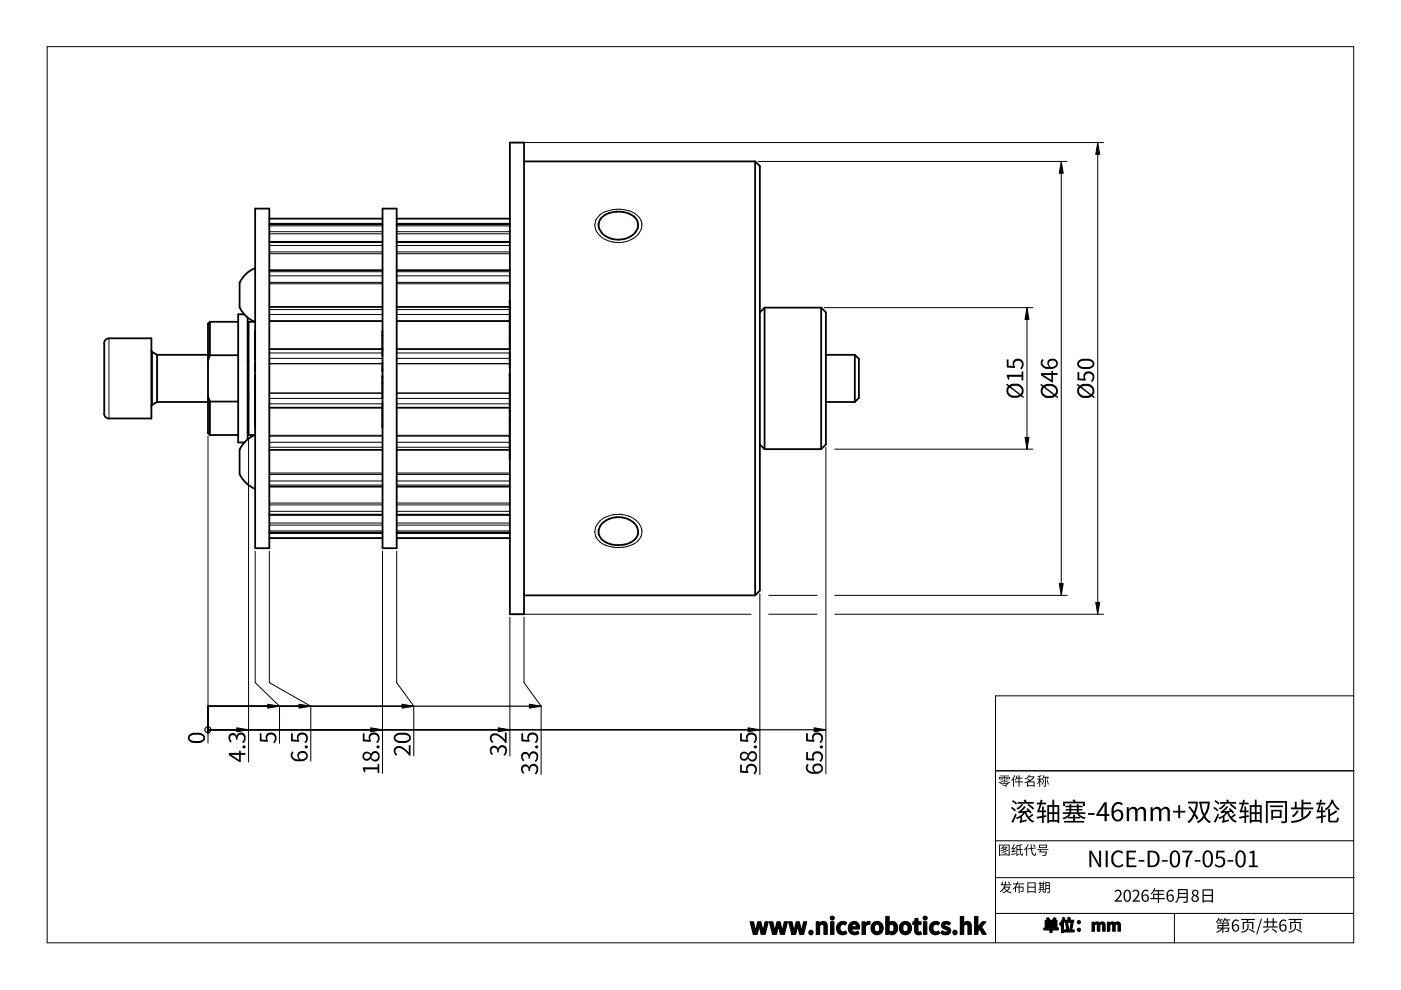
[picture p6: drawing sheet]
<svg xmlns="http://www.w3.org/2000/svg" width="297mm" height="210mm" viewBox="0 0 297 210" stroke-linecap="round" stroke-linejoin="round" font-family="sans-serif">
<g fill="none" stroke="#000" stroke-width=".38">
<path d="M108.1 30.2h3v100h-3zM160.1 34.2l1 1v90l-1 1M160.1 34.2h-49M160.1 34.2v92M54.1 56.9l-1.2 .6-1 .8-1.1 1.7v5.2l1.1 1.6 1 .8 1.2 .7M54.1 44.2h3v72h-3zM57.1 47.5h24M57.1 46.4h24M81.1 51.3h-24M81.1 57.3h-24M81.1 44.2h3v72h-3zM84.1 47.5h24"/>
<path d="M84.1 46.4h24M108.1 51.3h-24M108.1 57.3h-24M127 48.4h.1M127.7 46a5.5 5.5 0 0 1 7.2 .5 2.61 2.61 0 0 1-1.5 3.8 4.9 4.9 0 0 1-6-1.3 2.2 2.2 0 0 1 .3-3zM23.1 71.8a.94 .94 0 0 0-1 .9v15M23.1 71.7h9v17h-9M32.1 74.3l.2 .3 .9 .6M33.2 75.2h.2M44.1 75.2h-10.7M44.5 68.2l-.4 .4v23.2l.4 .4M44.5 75.3l-.4 1.1"/>
<path d="M44.5 68.2v7.1M50.5 75.3h-6M50.5 68.2h-6M51.8 66.6h-1.3v27.2h1.3M52.5 76.7h.2M52.5 67.3v25.8M52.7 68.7h-.2M54 68.2h-1.3v24h1.4l-1.2 .6-1 .9-1.1 1.6M54.1 75.4h.1M54.1 78.4h.1M54.1 79.9h.1M54.1 70.2v6"/>
<path d="M54.1 71.2h.1M54.1 74.2h.1M54.1 76.9v1.9M54.1 79.6v4.8M57.1 74h24M57.1 65.1h24M81.1 79.6v4.8M81.1 78.4h.1M81.1 79.9h.1M81.1 70.2v3.8M81.1 74.2v1.2M81.1 76.9v1.9"/>
<path d="M81.1 71.2h.1M84.1 74h24M84.1 65.1h24M108.1 70.1h.1M108.1 72.1h.1M108.1 73.9h.1M108.1 77.1h.1M108.1 77.9h.1M108.1 65.3h.1M108.1 63.7h.1M108.1 74.7h.1M108.1 79.1h.1"/>
<path d="M108.1 79.6h.1M162.1 65.2l-1 1M162.1 65.2v30M174.1 65.2l1 1v28l-1 1M174.1 65.2h-12M174.1 65.2v30M181.2 75.2h-6.1M181.2 75.2v10M181.2 75.2l.9 .9v8.3l-.9 .8M22.1 87.8a1.01 1.01 0 0 0 1 .9M33.2 85.3l-.9 .5-.2 .4M44.1 84.1l.4 1"/>
<path d="M44.1 85.2l-10.9 .1M44.5 85.1v7.1M44.5 85.1h6M50.5 92.2h-6M50.8 95.3v5.2l1.1 1.6 1 .9 1.2 .6M52.5 83.7h.2M52.7 91.7h-.2M54.1 81.2h.1M54.1 84.7v5.8M54.1 85.6h.1M57.1 95.4h24M81.1 86.4h-24"/>
<path d="M81.1 81.2h.1M81.1 85.6v4.9M84.1 95.4h24M108.1 87.1h.1M108.1 97.3h.1M108.1 87.3h.1M108.1 86.4h-24M108.1 81.8h.1M108.1 89.2h.1M161.1 94.2l1 1M174.1 95.2h-12M181.2 85.2h-6.1"/>
<path d="M57.1 112.9h24M81.1 114.1h-24M81.1 109.2h-24M81.1 103.2h-24M84.1 112.9h24M108.1 109.2h-24M108.1 103.2h-24M108.1 114.1h-24M127.7 111a4.9 4.9 0 0 1 7.4 .8 2.54 2.54 0 0 1-1.9 3.5 5.6 5.6 0 0 1-5.8-1.2 2.29 2.29 0 0 1 .3-3.1zM160.1 126.2h-49"/>
</g>
<g fill="none" stroke="#000" stroke-width=".21">
<path d="M57.1 47.6h24M57.1 51.4h24M57.1 57.6h24M57.1 53.8h24M57.1 52h24M57.1 47.9h24M57.1 59.9h24M81.1 47.4h-24M81.1 49.1h-24M81.1 58.5h-24M81.1 53.4h-24M81.1 49.6h-24"/>
<path d="M84.1 47.6h24M84.1 51.4h24M84.1 57.6h24M84.1 53.8h24M84.1 52h24M84.1 47.9h24M84.1 59.9h24M108.1 47.4h-24M108.1 49.1h-24M108.1 58.5h-24M108.1 53.4h-24M108.1 49.6h-24"/>
<path d="M23.1 71.7v17M32.3 74.6v11.2M33.2 75.2v10.1M33.4 75.2v10M57.1 66.7h24M57.1 68.2h24M57.1 76h24M57.1 74.8h24M57.1 77.1h24M57.1 68h24M81.1 77.1h-24M81.1 65.6h-24"/>
<path d="M81.1 60.2h-24M84.1 66.7h24M84.1 68.2h24M84.1 76h24M84.1 74.8h24M84.1 77.1h24M84.1 68h24M108.1 77.1h-24M108.1 65.6h-24M108.1 60.2h-24M57.1 83.3h24M57.1 94.8h24"/>
<path d="M81.1 83.4h-24M81.1 85.6h-24M81.1 93.8h-24M81.1 92.5h-24M81.1 84.5h-24M81.1 92.3h-24M84.1 83.3h24M84.1 94.8h24M108.1 93.8h-24M108.1 92.5h-24M108.1 83.4h-24M108.1 84.5h-24"/>
<path d="M108.1 92.3h-24M108.1 85.6h-24M57.1 111.3h24M57.1 110.9h24M57.1 107.1h24M57.1 113.1h24M57.1 102h24M57.1 100.3h24M81.1 114.1h-24M81.1 112.6h-24M81.1 109h-24M81.1 108.4h-24"/>
<path d="M81.1 102.8h-24M81.1 106.7h-24M81.1 112.9h-24M81.1 100.6h-24M84.1 111.3h24M84.1 110.9h24M84.1 107.1h24M84.1 113.1h24M84.1 102h24M84.1 100.3h24M108.1 114.1h-24M108.1 112.6h-24"/>
<path d="M108.1 109h-24M108.1 108.4h-24M108.1 102.8h-24M108.1 106.7h-24M108.1 112.9h-24M108.1 100.6h-24"/>
</g>
<path d="M126.1 47.7h.1M130 44.4a4.3 4.3 0 0 0-3.7 2.3l-.2 1M130 44.4h.1M130 44.4a5.5 5.5 0 0 1 5.9 2.3 3.3 3.3 0 0 1-2.4 4.2 5.7 5.7 0 0 1-7.1-2l-.3-1.2M126.1 112.8h.1M130 109.1a4.3 4.3 0 0 0-3.9 3.7M130 109.1h.1M130 109.1l1.4-.1a4.6 4.6 0 0 1 4.7 3.5 3.4 3.4 0 0 1-3 3.3l-2 .3a5.2 5.2 0 0 1-4.8-2.3l-.2-1" fill="none" stroke="#000" stroke-width=".21"/>
<path d="M10 9.9h277v190h-277z" fill="none" stroke="#000" stroke-width=".21"/>
<path d="M287 147.5h-75.9v52.4M211.1 163.4h75.9M211.1 178.3h75.9M249 193.7v6.2M286.9 193.7h-75.8M287.1 186.1h-76" fill="none" stroke="#000" stroke-width=".21"/>
<g fill="#000">
<path d="M213.5 76.2h.3v1.3l1 .1a1.15 1.15 0 0 1 1-1.6 1.15 1.15 0 0 1 1.2 1.5l-.4 .8-.3-.2a.84 .84 0 0 0 .4-1.1 .84 .84 0 0 0-1.1-.4 .84 .84 0 0 0-.4 1.1l-.1 .3-1.6-.1zM228.5 78.9h.3v1.3l1 .1a1.14 1.14 0 0 1 .9-1.6 1.14 1.14 0 0 1 1.3 1.2l-.3 1-.1 .1-.3-.2a.84 .84 0 0 0 .4-1.1 .84 .84 0 0 0-1.1-.4 .84 .84 0 0 0-.4 1.1l-.1 .3-1.6-.1zM213.5 79.5h3.1v-.7h.4v1.9h-.4v-.8h-2.6v.6h-.3zM48.8 155.6a.88 .88 0 0 1 1.4 .5 .96 .96 0 0 1 1.1-.8 .96 .96 0 0 1 .8 1.1l-.1 .5-.3 .5-.1 .2-.3-.3a.82 .82 0 0 0 .5-.9 .82 .82 0 0 0-.8-.6 .82 .82 0 0 0-.6 1h-.4a.72 .72 0 0 0-.6-.9 .7 .7 0 0 0-.6 .6 .7 .7 0 0 0 .3 .7l-.2 .2a1.27 1.27 0 0 1-.1-1.8zM55.1 155.5h.3v1.3l1.1 .1a1.15 1.15 0 0 1 .9-1.6 1.15 1.15 0 0 1 1.2 1.4l-.4 .9-.3-.2a.84 .84 0 0 0 .4-1.2 .84 .84 0 0 0-1.1-.4 .84 .84 0 0 0-.4 1.2l-.1 .3-1.6-.1zM61.7 155.5h.4v1.3l1 .1a1.16 1.16 0 0 1 1.1-1.6 1.16 1.16 0 0 1 1 1.6l-.4 .7-.3-.2a.84 .84 0 0 0 .4-1.2 .84 .84 0 0 0-1.1-.4 .84 .84 0 0 0-.4 1.2l-.1 .3-1.6-.1zM76.9 155.5h.4v1.3l1 .1a1.16 1.16 0 0 1 1.1-1.6 1.16 1.16 0 0 1 1 1.6l-.4 .7-.3-.2a.84 .84 0 0 0 .4-1.2 .84 .84 0 0 0-1.1-.4 .84 .84 0 0 0-.4 1.2v.3l-1.7-.1zM104.1 155.8a1.52 1.52 0 0 1 2.2 .3l.8 .7-.1-1.5h.4v2.2h-.2l-.9-.9a1.47 1.47 0 0 0-1.8-.6l-.2 .3a.79 .79 0 0 0 .3 1l-.2 .2a1.21 1.21 0 0 1-.3-1.7zM104.2 158.3a.88 .88 0 0 1 1.4 .4 .96 .96 0 0 1 1.1-.7 .96 .96 0 0 1 .8 1.1l-.1 .5-.3 .5-.1 .1-.3-.2a.82 .82 0 0 0 .5-1 .82 .82 0 0 0-.9-.6l-.5 .4v.7h-.4a.72 .72 0 0 0-.6-1 .7 .7 0 0 0-.6 .6 .7 .7 0 0 0 .3 .8l-.2 .2a1.27 1.27 0 0 1-.1-1.8zM110.5 155.5h.4v1.3l1 .1a1.15 1.15 0 0 1 1-1.6 1.15 1.15 0 0 1 1.2 1.4l-.5 .9-.2-.2a.84 .84 0 0 0 .4-1.2 .84 .84 0 0 0-1.1-.4 .84 .84 0 0 0-.4 1.2l-.1 .3-1.7-.1zM156.9 155.5h.4v1.3l1 .1a1.15 1.15 0 0 1 1-1.6 1.15 1.15 0 0 1 1.2 1.4l-.5 .9-.3-.2a.84 .84 0 0 0 .4-1.2 .84 .84 0 0 0-1.1-.4 .84 .84 0 0 0-.4 1.2v.3l-1.7-.1zM170.9 155.5h.4v1.3l1 .1a1.15 1.15 0 0 1 1-1.6 1.15 1.15 0 0 1 1.2 1.4l-.5 .9-.3-.2a.84 .84 0 0 0 .4-1.2 .84 .84 0 0 0-1.1-.4 .84 .84 0 0 0-.4 1.2v.3l-1.7-.1z"/>
<path d="M76.9 162.7h3.2v-.7h.3v1.9h-.3v-.8h-2.7v.6h-.2zM83.7 158.5a1.32 1.32 0 0 1 1.9 .1l1.1 1v-1.6h.3v2.2h-.2l-.9-.9a1.47 1.47 0 0 0-1.8-.6l-.2 .3a.79 .79 0 0 0 .3 1l-.2 .2a1.21 1.21 0 0 1-.3-1.7zM110.8 162.3a.88 .88 0 0 1 1.4 .4 1 1 0 0 1 1.3-.7 1 1 0 0 1 .6 1.3l-.5 .9-.3-.2a.82 .82 0 0 0 .5-1 .82 .82 0 0 0-.9-.6l-.4 .4-.1 .7h-.3a.72 .72 0 0 0-.7-1 .7 .7 0 0 0-.6 .6 .7 .7 0 0 0 .4 .7l-.3 .3a1.27 1.27 0 0 1-.1-1.8zM110.8 159.6a.88 .88 0 0 1 1.4 .4 1 1 0 0 1 1.3-.7 1 1 0 0 1 .6 1.4l-.5 .8-.3-.2a.82 .82 0 0 0 .5-1 .82 .82 0 0 0-.9-.5l-.4 .4-.1 .6h-.3a.72 .72 0 0 0-.7-.9 .7 .7 0 0 0-.6 .5 .7 .7 0 0 0 .4 .8l-.3 .2a1.27 1.27 0 0 1-.1-1.8zM156.9 162.1h.4v1.3l1 .1a1.15 1.15 0 0 1 1-1.6 1.15 1.15 0 0 1 1.2 1.5l-.5 .8-.3-.2a.84 .84 0 0 0 .4-1.1 .84 .84 0 0 0-1.1-.4 .84 .84 0 0 0-.4 1.1v.3l-1.7-.1zM170.9 159.5h.4v1.3l1 .1a1.15 1.15 0 0 1 1-1.6 1.15 1.15 0 0 1 1.2 1.4l-.5 .8-.3-.2a.84 .84 0 0 0 .4-1.1 .84 .84 0 0 0-1.1-.4 .84 .84 0 0 0-.4 1.1v.4l-1.7-.1zM212 164.4h1.9v.2h-.9v.1h1.1v.5h-.2v-.3h-.9v.4h-.2v-.4h-.8v.3h-.2v-.5h1v-.1h-.8zM212.1 165.3h.6v.1h-.6zM212.1 165h.6v.2h-.6zM211.7 165.9l1.3-.5 .4 .3 .8 .2-.1 .1-1.2-.4-1.1 .4zM213.2 165.3h.6v.1h-.6zM213.2 165h.6v.2h-.6z"/>
<path d="M212.1 166h.9l-.2-.2 .1-.1 .2 .2-.1 .1 .9 .1-.7 .5 .3 .1-.1 .1-1-.4 .1-.1 .5 .2 .5-.3h-1.4zM215 164.3l.2 .1-.2 .6v1.8h-.2v-1.5l-.3 .3-.1-.2zM215.2 172.5l.4 .2-.8 1.7-.4-.2zM214.3 171.3l.2-.2 .9 .7-.3 .2zM214.5 169.9l.3-.3 .9 .7-.3 .3zM215.5 171.3l1.1-.8 .4 .1-1.2 1.1zM215.5 164.5h.2l-.1 .4h.4v-.5h.2v.5h.6v.2h-.6v.6h.7v.2h-.7v.9h-.2v-.9h-.8v-.2h.8v-.6h-.5l-.2 .4-.1-.1zM218 170.4l1.2 1-.2 .3-1.2-1zM217.9 179l.2 .1-.3 .5v1.9h-.2v-1.6l-.4 .4-.1-.2zM215.9 172.1l1.2-1.2 .4 .2-.9 .9 1.3-.1-.3-.4 .3-.2 .9 1-.3 .2-.3-.3h-.6l.1 .4 .4 .5 .7-.5 .3 .2-.8 .6 1 .7-.2 .3-.8-.4-.6-.7-.4-.9-.6 .6v1l1-.2v.3l-1.4 .4-.2-.3 .2-.3v-.6l-.7 .4-.2-.3 1.2-.7 .3-.4-.9 .2zM215.8 170h1.4l-.2-.4 .4-.1 .3 .5h1.5v.4h-3.4zM219 179.1l.1-.1 .5 .5-.2 .1z"/>
<path d="M218.5 179h.2l.1 .8 .8-.1v.2l-.8 .1 .3 1.1 .3 .1 .1-.4 .2 .1-.1 .2a.4 .4 0 0 1-.4 .4 .4 .4 0 0 1-.4-.5l-.2-1-.7 .1v-.2l.7-.1zM221.2 165.4h.2l-.4 1-.2-.1zM219.8 170.2h.7l.1-.7 .4 .1-.1 .6h.9v.3h-1l-.4 1.3h.5v-.8h.4v.8h.5v.4h-.5v.7l.5-.1 .1 .4-.6 .1v1.2h-.4v-1.1l-1 .2-.1-.4 1.1-.2v-.8l-.9 .1-.1-.4 .5-1.4h-.6zM221.9 165.4h.2l.3 .9-.2 .1zM220 164.6l.8-.2 .1 .1-.4 .1v.5h.4v.2l.3-1 .2 .1-.1 .3h1.1l-.2 .5h-.2l.1-.3h-.3l-.1 1.9h-.4l-.1-.2h.4v-1.7h-.3l-.3 .5-.5-.1 .4 .5-.1 .2-.3-.4v1.2h-.2v-1.2l-.3 .7-.1-.1 .4-.9h-.4v-.2h.4v-.4h-.3zM225.4 170h2.2l-.2-.4 .4-.1 .3 .5h1.9v.9h-.4v-.6h-3.8v.6h-.4zM226.5 173.2h1v-.5h.4v.5h1.1v.3h-1.1v.6h2v.3h-4.3v-.3h1.9v-.6h-1zM230.7 172.4h1.4v.4h-1.4zM238.9 171.1h.4l.1 .5a.97 .97 0 0 1 .8-.5 .97 .97 0 0 1 .9 .5 .99 .99 0 0 1 1.2-.5 .99 .99 0 0 1 .7 1.1v1.9h-.5v-1.8a.67 .67 0 0 0-.5-.8 .67 .67 0 0 0-.8 .5v2.1h-.5v-1.8a.67 .67 0 0 0-.5-.8 .67 .67 0 0 0-.8 .5v2.1h-.5zM243.9 171.1h.5v.5a.97 .97 0 0 1 .9-.5 .97 .97 0 0 1 .9 .5 .99 .99 0 0 1 1.2-.5 .99 .99 0 0 1 .6 1.1v1.9h-.5v-1.8a.67 .67 0 0 0-.4-.8 .67 .67 0 0 0-.9 .5v2.1h-.5v-1.8a.67 .67 0 0 0-.4-.8 .67 .67 0 0 0-.9 .5v2.1h-.5zM249.8 170.7h.4v1.2h1.1v.4h-1.1v1.2h-.4v-1.2h-1.1v-.4h1.1zM251.9 170h2.1l-.1 1-.5 1.5 .7 1-.4 .3-.5-.9-.3 .7-.9 .9-.3-.3 1-.9 .3-.8-1.1-1.4 .3-.2 1 1.2 .4-1.7h-1.7z"/>
<path d="M258.2 172.5l.3 .2-.8 1.7-.4-.2zM257.2 171.3l.3-.2 .8 .7-.2 .2zM257.5 169.9l.2-.3 .9 .7-.3 .3zM258.4 171.3l1.2-.8 .3 .1-1.2 1.1zM261 170.4l1.2 1-.3 .3-1.2-1zM258.8 172.1l1.2-1.2 .4 .2-.9 .9 1.3-.1-.3-.4 .3-.2 .9 1-.3 .2-.3-.3h-.6l.1 .4 .4 .5 .7-.5 .4 .2-.9 .6 1 .7-.2 .3-.8-.4-.6-.7-.4-.9-.6 .6v1l1-.2v.3l-1.4 .4-.2-.3 .2-.3 .1-.6-.8 .4-.2-.3 1.2-.7 .4-.4-1 .2zM258.7 170h1.4l-.2-.4 .4-.1 .3 .5h1.5v.4h-3.4zM262.7 170.2h.7l.1-.7 .4 .1-.1 .6h.9v.3h-1l-.4 1.3h.5v-.8h.4v.8h.5v.4h-.5v.7l.6-.1v.4l-.6 .1v1.2h-.4v-1.1l-1 .2-.1-.4 1.1-.2v-.8l-.9 .1-.1-.4 .5-1.4h-.6zM268.4 169.8h4.5l-.1 4.6-1.1 .1-.1-.4 .9-.1v-3.8h-3.7v4.3h-.4zM275 171.8l.3 .2a2.03 2.03 0 0 1-1.2 1.2l-.2-.2 .8-.7zM274.5 170h.4v1.2h1v-1.7h.5v.6h1.5v.4h-1.5v.7h2v.4h-2.1v1.7l1-.8 .3-.6 .4 .2a3.6 3.6 0 0 1-2.2 2l-1.9 .4-.2-.4 1.9-.4 .7-.4h-.4v-1.7h-2.2v-.4h.8zM279.1 170.2h.7l.1-.7 .4 .1-.2 .6h.9v.4h-1l-.4 1.2h.5v-.8h.3v.8h.6v.4h-.6v.8l.7-.2v.4l-.7 .1v1.2h-.3v-1.1l-1 .2-.1-.4 1.1-.2v-.8l-.8 .1-.2-.3 .6-1.4h-.6z"/>
<path d="M281.6 171.5h.4v1.1l1.3-.8 .2 .3-1.5 .9v1h1.3l.2-.7 .2 .1a.65 .65 0 0 1-.3 1h-1.4l-.3-.2zM282.3 169.5l.4 .1v.1a2.74 2.74 0 0 0 1.3 1.8l-.3 .3-.9-1-.3-.6-.8 1.2-.6 .4-.2-.3 .7-.5zM159.1 195.4h.6l.5 2.1 .5-2.1h.6l.5 2.1 .4-2.1h.7l-.7 2.7h-.8l-.4-1.9-.5 1.9h-.8zM163.1 195.4h.7l.4 2.1 .6-2.1h.6l.5 2.1 .4-2.1h.7l-.7 2.7h-.8l-.5-1.9-.4 1.9h-.8zM167.2 195.4h.7l.4 2.1 .5-2.1h.7l.4 2.1 .5-2.1h.6l-.6 2.7h-.8l-.5-1.9-.4 1.9h-.8zM173.1 195.4h.5l.1 .4a.92 .92 0 0 1 1.1-.4 .92 .92 0 0 1 .6 1v1.7h-.7v-1.6a.48 .48 0 0 0-.3-.5 .48 .48 0 0 0-.6 .3v1.8h-.7zM176.1 195.4h.7v2.7h-.7zM177.7 195.9a1.29 1.29 0 0 1 1.8-.2l-.3 .4a.72 .72 0 0 0-.9 0 .72 .72 0 0 0-.2 .9 .68 .68 0 0 0 .5 .6 .68 .68 0 0 0 .7-.2l.2 .4-.1 .2a1.33 1.33 0 0 1-1.5-.1 1.33 1.33 0 0 1-.5-1.3zM182.8 195.4h.6v.5a.8 .8 0 0 1 1.1-.5l-.1 .6a.64 .64 0 0 0-.9 .5v1.6h-.7zM194 194.7h.6v.7h.7v.6h-.7v1.4l.3 .2h.3l.1 .5-.5 .1a.83 .83 0 0 1-.9-1v-1.2h-.4v-.5l.5-.1zM195.8 195.4h.7v2.7h-.7zM197.4 195.9a1.3 1.3 0 0 1 1.8-.2l-.3 .4a.72 .72 0 0 0-.9 0 .72 .72 0 0 0-.2 .9 .68 .68 0 0 0 .5 .6 .68 .68 0 0 0 .7-.2l.2 .4-.8 .4a1.38 1.38 0 0 1-1.3-.9 1.38 1.38 0 0 1 .3-1.4z"/>
<path d="M199.8 195.7a1.29 1.29 0 0 1 1.7 0l-.3 .4-.3-.1a.34 .34 0 0 0-.6 0 .34 .34 0 0 0 .4 .5 .86 .86 0 0 1 .8 .9 .86 .86 0 0 1-1 .8h-.4l-.6-.4 .3-.4 .8 .2a.26 .26 0 0 0 .3-.2 .26 .26 0 0 0-.2-.3h-.1a.88 .88 0 0 1-.8-.5 .88 .88 0 0 1 0-.9zM203.6 194.3h.7v1.5a.91 .91 0 0 1 1.1-.4 .91 .91 0 0 1 .5 1v1.7h-.7v-1.6a.48 .48 0 0 0-.3-.5 .48 .48 0 0 0-.6 .3v1.8h-.7zM206.6 194.3h.7v2.3l1-1.2h.7l-.9 1.1 1 1.6h-.8l-.6-1.1-.4 .4v.7h-.7zM212.4 180.7l1.1 .2-.1 .2-1.1-.3zM212.7 180.4l.6 .2-.1 .1-.6-.2zM213.7 187l.2-.1 .3 .4-.2 .1zM214.4 181.1l1-.2v.2l-.9 .2zM215 179l.1 .1-.4 .8 .4-.1 .1-.2 .2 .1-.6 .8 .6-.1v.1l-.9 .3-.1-.2 .5-.6-.4 .1-.1-.2zM214.8 187.3h.7l.2-.4h.2l-.1 .4h1.4v.2h-1.5l-.3 .5h.6v-.4h.2v.4h.8v1l-.6 .1v-.2h.4v-.7h-.6v1.2h-.2v-1.2h-.6v.9h-.2v-.9l-.4 .4-.1-.2 .3-.2 .5-.7h-.7zM220.5 188.8h.2l-.4 .6-.1-.1zM220.9 188.9l.2-.1 .3 .4-.2 .1zM219.9 180.1h2.4v.1h-1.6l-.1 .3 1.4 .1a.68 .68 0 0 1-.2 .7 .68 .68 0 0 1-.8 .1v-.1l.6-.1 .1-.5h-1.4l.2-.5h-.6z"/>
<path d="M225.4 194.6l.4 .1-.3 .7v2.3h-.4v-1.7l-.3 .3-.2-.5zM225.8 195.1h.7l-.1-.5 .4-.1 .1 .5-.3 .1h1v.4h-1.8zM225.9 195.7l.4-.1 .2 1.4-.4 .1zM227.1 195.6l.4 .1-.3 1.5h.5v.4h-2.1v-.4h1.2zM231 180.4h.4l1.7 2.9-.1-2.9h.5v3.5h-.5l-1.6-3v3h-.4zM231.5 195.5h.5v.3l.3-.2a.56 .56 0 0 1 .8 .2 .64 .64 0 0 1 .8-.3 .64 .64 0 0 1 .4 .7v1.2h-.5v-1.2l-.2-.3-.4 .2v1.3h-.5v-1.2l-.3-.3-.4 .2v1.3h-.5zM234.8 195.5h.4v.3l.3-.2a.56 .56 0 0 1 .9 .2 .64 .64 0 0 1 .7-.3 .64 .64 0 0 1 .4 .7v1.2h-.4v-1.2l-.3-.3-.4 .2v1.3h-.5v-1.2l-.2-.3-.4 .2v1.3h-.5zM236.4 188.9a.83 .83 0 0 1 1.2 0 .83 .83 0 0 1-.1 1.2l-.7 .8h1.1v.3h-1.6v-.2a1.78 1.78 0 0 0 1.1-1.8l-.3-.3-.6 .3-.2-.2zM236.2 180.6a1.42 1.42 0 0 1 1.9 .1l-.2 .3a1.09 1.09 0 0 0-1.4-.2 1.09 1.09 0 0 0-.4 1.3 1.11 1.11 0 0 0 .5 1.3 1.11 1.11 0 0 0 1.4-.3l.2 .3a1.5 1.5 0 0 1-1.8 .4 1.5 1.5 0 0 1-.8-1.7 1.5 1.5 0 0 1 .6-1.5zM238.9 180.4h2v.3h-1.6v1.1h1.3v.4h-1.3v1.3h1.6v.4h-2zM240.2 188.9a.83 .83 0 0 1 1.2 0 .83 .83 0 0 1-.1 1.2l-.7 .8h1.1v.3h-1.6v-.2a1.78 1.78 0 0 0 1.1-1.8l-.3-.3-.6 .3-.2-.2zM241.4 182.4h1.2v.3h-1.2z"/>
<path d="M246.3 182.4h1.3v.3h-1.3zM250.7 180.4h2.2v.2a4.8 4.8 0 0 0-1.1 3.3h-.4v-1.4l.3-.8 .7-1h-1.7zM253.3 182.4h1.2v.3h-1.2zM258.3 194.6l.2 .1-.1 .2h.9v.2h-.5l.1 .4h-.2l-.2-.4h-.2l-.3 .5-.2-.1zM257.9 180.4h1.7v.3h-1.3l-.1 1a1.16 1.16 0 0 1 1.6 1.2 1.16 1.16 0 0 1-1.7 1l-.6-.4 .2-.3a.84 .84 0 0 0 1.2 .4 .84 .84 0 0 0 .4-1.1 .84 .84 0 0 0-1.2-.4l-.3-.1zM259.6 194.6l.3 .1-.1 .2h1v.2h-.6l.2 .4h-.2l-.3-.4h-.2l-.3 .5-.2-.2zM260.3 182.4h1.2v.3h-1.2zM263.1 194.8h3v.3h-1.4l-.2 .4h1.2v1.6h-.2v-1.4h-1.8v1.4h-.2v-1.6h.8l.1-.4h-1.3zM264.5 195.9h.2v.6a1.07 1.07 0 0 1-.8 1.1l-.7 .2-.1-.2a1.39 1.39 0 0 0 1.3-.8zM264.9 196.9l1.1 .7-.1 .2-1.2-.7zM264.9 180.6l1.1-.2v3.1h.7v.4h-1.9v-.4h.7v-2.6h-.6zM267.4 194.8h.2l-1 3.3h-.3z"/>
<path d="M267.9 197.6l.9-.7 .2 .1-.9 .8zM269.6 197l.3-.1 .9 .7-.2 .2zM273.2 194.8h2.9v.3h-1.3l-.2 .4h1.2v1.6h-.3v-1.4h-1.7v1.4h-.3v-1.6h.8l.2-.4h-1.3zM274.5 195.9h.3v.6a1.07 1.07 0 0 1-.9 1.1l-.6 .2-.2-.2a1.39 1.39 0 0 0 1.4-.8zM274.9 196.9l1.2 .7-.2 .2-1.1-.7z"/>
<path d="M220.9 76.2l.1-.1 .3 .2-.3 .5a.92 .92 0 0 0 .9 1h.6a1.02 1.02 0 0 1-.3-1.3 1.02 1.02 0 0 1 1.3-.5 1.11 1.11 0 0 1 .8 1.3 1.11 1.11 0 0 1-1.2 .9 2.32 2.32 0 0 1-2.2-.5 1.17 1.17 0 0 1 0-1.5zM222.5 76.7a.78 .78 0 0 0 .4 1.1 .78 .78 0 0 0 1-.6 .81 .81 0 0 0-.5-.8 .81 .81 0 0 0-.9 .3z"/>
<path d="M220.7 79.1h2.2v-.5h.4v.5h.9v.4h-.9v1.5h-.3l-2.3-1.4zM221.2 79.5l1.7 1.1v-1.1z"/>
<path d="M228.7 76.5a2.4 2.4 0 0 1 3.3 .3v.3a1.13 1.13 0 0 1-1.2 1.1 2.72 2.72 0 0 1-2.1-.3 .97 .97 0 0 1 0-1.4zM228.9 76.8l-.1 .2a.6 .6 0 0 0 .5 .7l.9 .1a1.13 1.13 0 0 0 1.5-.6v-.1a.79 .79 0 0 0-1-.6h-1z"/>
<path d="M213.5 81.3l.5 .4a1.97 1.97 0 0 1 2.9 .5l.1 .4a1.16 1.16 0 0 1-.3 1.2l.4 .3-.2 .3-.5-.4a1.96 1.96 0 0 1-2.9-.5l-.1-.4a1.19 1.19 0 0 1 .3-1.2l-.4-.3zM214.3 82l2 1.5 .3-.3a1.1 1.1 0 0 0-.3-1.1 1.1 1.1 0 0 0-1.1-.3zM214 82.3l-.1 .2a1.09 1.09 0 0 0 .2 1.1 1.09 1.09 0 0 0 1.1 .3l.9-.2-2-1.5z"/>
<path d="M220.8 81.4l.4 .3a1.97 1.97 0 0 1 3 .6l.1 .4a1.16 1.16 0 0 1-.4 1.1l.5 .4-.2 .2-.5-.4a1.96 1.96 0 0 1-2.9-.5l-.1-.4a1.19 1.19 0 0 1 .3-1.1l-.4-.4zM221.6 82l2 1.6 .2-.3a1.1 1.1 0 0 0-.2-1.2 1.1 1.1 0 0 0-1.1-.2zM221.2 82.3l-.1 .2a1.09 1.09 0 0 0 .3 1.1 1.09 1.09 0 0 0 1.1 .3l.8-.1-2-1.6z"/>
<path d="M228.5 81.4l.5 .3a1.97 1.97 0 0 1 2.9 .6l.1 .4a1.17 1.17 0 0 1-.3 1.1l.4 .4-.2 .2-.5-.4a1.96 1.96 0 0 1-2.9-.5l-.1-.4a1.19 1.19 0 0 1 .3-1.2l-.4-.3zM229.3 82l2 1.6 .3-.3a1.1 1.1 0 0 0-.3-1.2 1.1 1.1 0 0 0-1.1-.3zM229 82.3l-.1 .2a1.09 1.09 0 0 0 .2 1.1 1.09 1.09 0 0 0 1.1 .3l.9-.2-2-1.5z"/>
<path d="M40.1 155.7a2.4 2.4 0 0 1 3.3 .4l.1 .3a1.13 1.13 0 0 1-1.2 1.1 2.72 2.72 0 0 1-2.2-.3 .97 .97 0 0 1 0-1.5zM40.3 156.1l-.1 .2a.6 .6 0 0 0 .6 .7l.9 .1a1.13 1.13 0 0 0 1.4-.6v-.1a.79 .79 0 0 0-.9-.6h-1.1z"/>
<path d="M48.5 159.6h2.2v-.4h.3v.4h1v.4h-1v1.6h-.2l-2.3-1.5zM49 160l1.7 1.1v-1.1z"/>
<path d="M61.9 159.4l.1-.1 .3 .2-.3 .5a.92 .92 0 0 0 .9 1h.6a1.02 1.02 0 0 1-.3-1.3 1.02 1.02 0 0 1 1.3-.5 1.11 1.11 0 0 1 .8 1.3 1.11 1.11 0 0 1-1.2 .9 2.33 2.33 0 0 1-2.2-.5 1.17 1.17 0 0 1 0-1.5zM63.5 159.9a.78 .78 0 0 0 .4 1.1 .78 .78 0 0 0 1-.7 .81 .81 0 0 0-.5-.7 .81 .81 0 0 0-.9 .3z"/>
<path d="M83.8 155.7a2.4 2.4 0 0 1 3.3 .4v.3a1.13 1.13 0 0 1-1.2 1.1 2.72 2.72 0 0 1-2.1-.3 .97 .97 0 0 1 0-1.5zM84 156.1l-.1 .2a.6 .6 0 0 0 .5 .7l.9 .1a1.13 1.13 0 0 0 1.5-.6v-.1a.79 .79 0 0 0-1-.6h-1z"/>
<path d="M77.1 159.6a1.01 1.01 0 0 1 1.6 .2 1 1 0 0 1 1.3-.5 1 1 0 0 1 .5 1.4 1 1 0 0 1-.9 .8 1 1 0 0 1-1-.7 .94 .94 0 0 1-1.5 .3 .94 .94 0 0 1 0-1.5zM78.8 160.4a.7 .7 0 0 0 1.4 0 .7 .7 0 0 0-1.4 0zM77.3 160a.62 .62 0 0 0 .3 .9 .62 .62 0 0 0 .8-.6l.1-.2a.78 .78 0 0 0-1.2-.1z"/>
<path d="M157.1 159.6a1.01 1.01 0 0 1 1.6 .2 1 1 0 0 1 1.3-.5 1 1 0 0 1 .5 1.4 1 1 0 0 1-.9 .8 1 1 0 0 1-1-.7 .94 .94 0 0 1-1.5 .3 .94 .94 0 0 1 0-1.5zM158.8 160.4a.7 .7 0 0 0 1.4 0 .7 .7 0 0 0-1.4 0zM157.3 160a.62 .62 0 0 0 .3 .9 .62 .62 0 0 0 .8-.6l.1-.2a.78 .78 0 0 0-1.2-.1z"/>
<path d="M171.1 162l.1-.1 .3 .3-.3 .4a.92 .92 0 0 0 .9 1l.6 .1a1.02 1.02 0 0 1-.3-1.4 1.02 1.02 0 0 1 1.3-.4 1.11 1.11 0 0 1 .8 1.2 1.11 1.11 0 0 1-1.2 1 2.32 2.32 0 0 1-2.2-.6 1.18 1.18 0 0 1 0-1.5zM172.7 162.5a.78 .78 0 0 0 .4 1.2 .78 .78 0 0 0 1-.7v-.1a.85 .85 0 0 0-1.4-.4z"/>
<path d="M211.8 179.1h2.3v2.4l-.2-.1-2.1 .1zM212 179.3v1.9h1.9v-1.9z"/>
<path d="M212.1 179.9l.6-.6 .2 .1-.1 .1h.7l.1 .1-.1 .2-.4 .3 .7 .2-.1 .1h-.3a.69 .69 0 0 0-1 0l-.3 .1-.1-.2 .8-.2-.3-.3-.3 .2zM212.6 179.7l.3 .3 .4-.3z"/>
<path d="M217.2 165.1l.5-.2 .5-.6 .2 .1-.2 .2 1.1 .1-.2 .4-.8 .6h1.1v1.1h-.3v-.1h-1.2v.1h-.2v-.9l-.4 .2-.1-.2 1-.4-.4-.3 .1-.1 .3 .2a.73 .73 0 0 0 .8-.5 2.15 2.15 0 0 0-1.6 .4zM217.9 165.9v.6h1.2v-.6z"/>
<path d="M220.3 179.1h1.7v.7h-1.7zM220.5 179.3v.3h1.3v-.3z"/>
<path d="M223.1 169.5h.4v1.2h1.1v3.8h-.4v-.3h-1.8v.3h-.3v-3.8h1zM222.4 172.6v1.3h.7v-1.3zM223.5 172.6v1.3h.7v-1.3zM222.4 171.1v1.1h.7v-1.1zM223.5 171.1v1.1h.7v-1.1z"/>
<path d="M225.9 170.8h.8v-.3h.4v.3h1.2v-.3h.4v.3h.8v.3h-.8v.4h.8v.3h-.8v.4h1.4v.4h-1.3l.4 .3 1 .5-.2 .2a1.76 1.76 0 0 1-1.7-1h-1.2a1.8 1.8 0 0 1-1.7 1l-.2-.2 1.1-.5 .3-.3h-1.3v-.4h1.4v-.4h-.8v-.3h.8v-.4h-.8zM227.1 171.8v.4h1.2v-.4zM227.1 171.1v.4h1.2v-.4z"/>
<path d="M234.1 170.1h.6v2.5h.5v.4h-.5v1.1h-.5v-1.1h-1.8v-.3zM234.2 170.7l-1.2 1.9h1.2z"/>
<path d="M236.3 170.4a1.32 1.32 0 0 1 1.8 0l-.3 .4-.3-.3a.98 .98 0 0 0-1.4 1v.6a1.17 1.17 0 0 1 1.6-.3 1.17 1.17 0 0 1 .4 1.5 1.27 1.27 0 0 1-1.4 .9 1.27 1.27 0 0 1-1-1.3 2.66 2.66 0 0 1 .6-2.5zM236.3 172.3a.93 .93 0 0 0-.1 1.1 .93 .93 0 0 0 1 .4 .88 .88 0 0 0 .5-1.3 .88 .88 0 0 0-1.3-.3z"/>
<path d="M254.2 170h2.3l-.1 1.3-.4 1-.4 .7 .7 .9 .5 .3-.3 .3-.5-.2-.7-.9-.4 .5-.9 .6-.3-.3 1-.7 .4-.5-.4-.7zM254.7 170.4l.4 1.5 .2 .7 .6-1.4 .2-.8z"/>
<path d="M266 169.5h.4v1.2h1.1v3.8h-.4v-.3h-1.8v.3h-.3v-3.8h1zM265.3 172.6v1.3h.8v-1.3zM266.4 172.6v1.3h.7v-1.3zM265.3 171.1v1.1h.8v-1.1zM266.4 171.1v1.1h.7v-1.1z"/>
<path d="M269.5 171.7h2.2v1.7h-1.8v.4h-.4zM269.9 172v1.1h1.4v-1.1z"/>
<path d="M180.4 195.6a1.16 1.16 0 0 1 1.4 0 1.16 1.16 0 0 1 .4 1.4h-1.6a.77 .77 0 0 0 .5 .6 .77 .77 0 0 0 .8-.2l.2 .5a1.42 1.42 0 0 1-2-.3 1.42 1.42 0 0 1 .3-2zM180.6 196.2l-.1 .3h1.1a.53 .53 0 0 0-.3-.6 .53 .53 0 0 0-.7 .3z"/>
<path d="M184.6 196.8a1.36 1.36 0 0 1 2.7 0 1.36 1.36 0 0 1-2.7 0zM185.6 196a.87 .87 0 0 0-.3 .9 .87 .87 0 0 0 .7 .7 .83 .83 0 0 0 .6-.9 .83 .83 0 0 0-.8-.7z"/>
<path d="M187.8 194.3h.7v1.4l.1-.1a1.06 1.06 0 0 1 1.2 0 1.06 1.06 0 0 1 .5 1.1 1.11 1.11 0 0 1-.4 1.2 1.11 1.11 0 0 1-1.2 .1l-.3-.2v.3h-.6zM188.5 196.2v1.2l.5 .2a.88 .88 0 0 0 .6-.7 .88 .88 0 0 0-.3-.9h-.4z"/>
<path d="M190.6 196.8a1.36 1.36 0 0 1 2.7 0 1.36 1.36 0 0 1-2.7 0zM191.7 196a.86 .86 0 0 0-.4 1 .86 .86 0 0 0 .8 .6 .84 .84 0 0 0 .5-.9 .84 .84 0 0 0-.8-.7z"/>
<path d="M212.5 187h.2l-.2 .5h.5l.1-.6h.2l-.1 .6h1.2v.2h-1.2l-.1 .3h1.1l-.6 .9 .9 .3-.1 .2-.9-.4-.9 .4-.1-.2 .8-.3-.4-.6-.4 .6-.4 .3-.1-.2 .4-.3 .5-1h-.6l-.1-.1zM213 188.2l.5 .5 .4-.5z"/>
<path d="M215.5 179.2l1.2-.2 .1 .2-.5 .1 .1 .5v.2h.4v.2h-.4l.1 .9 .2 .1 .1-.4 .1 .1v.4a.28 .28 0 0 1-.4 .1 .28 .28 0 0 1-.2-.3l-.1-.9h-.5v1l.5-.2v.2l-.7 .3-.1-.2zM215.7 179.4v.6h.5l-.1-.7z"/>
<path d="M217.8 187.1h1.8v2.2h-.2v-.1h-1.4v.1h-.2zM218 188.2v.8h1.4v-.8zM218 187.3v.7h1.4v-.7z"/>
<path d="M220.4 186.9h.2v.3h.5v-.3h.2v.3h.2v.2h-.2v1.1h.2v.2h-1.3v-.2h.2v-1.1h-.2v-.2h.2zM220.6 188.3v.2h.5v-.2zM220.6 187.8v.3h.5v-.3zM220.6 187.4v.3h.5v-.3z"/>
<path d="M221.6 187h1v2.2l-.2 .2h-.3l-.1-.2h.4v-.7h-.6l-.1 .6-.2 .3-.1-.1 .2-.9zM221.8 187.8v.5h.6v-.5zM221.8 187.2v.4h.6v-.4z"/>
<path d="M221.9 194.7l.3-.1 .4 .5h-.2h.8l.2-.5 .5 .1-.3 .4h.5v1.5h-1.1v.2h1.4v.4h-1.4v.5h-.4v-.5h-1.3v-.4h1.3v-.2h-1v-1.5h.6zM223 196v.2h.7v-.2zM223 195.5v.2h.7v-.2zM222 196v.2h.6v-.2zM222 195.5v.2h.6v-.2z"/>
<path d="M238.6 188.8l.3-.2a.92 .92 0 0 1 .9 1.3 .96 .96 0 0 1-.8 1.3 .92 .92 0 0 1-.8-1.3l.1-.7zM238.7 189a1.54 1.54 0 0 0 .2 2h.1a.57 .57 0 0 0 .5-.7 1.1 1.1 0 0 0-.4-1.4z"/>
<path d="M243.3 180.4h.9a1.79 1.79 0 0 1 1.7 1.4 1.79 1.79 0 0 1-1 1.9l-1.6 .2zM243.8 180.7v2.8a1.42 1.42 0 0 0 1.6-1.1 1.42 1.42 0 0 0-1-1.7z"/>
<path d="M242.4 188.8l.7-.2 .4 .3-.1 .2-.4-.2a.65 .65 0 0 0-.7 .6v.4a.76 .76 0 0 1 1.1 0 .76 .76 0 0 1 0 1.1 .76 .76 0 0 1-1.1-.1l-.3-.5a1.66 1.66 0 0 1 .4-1.6zM242.4 190.1a.6 .6 0 0 0 .5 .9 .54 .54 0 0 0 .4-.8 .54 .54 0 0 0-.9-.1z"/>
<path d="M244.7 188.3l.2 .1-.1 .3h2v.3h-1.1v.5h1v.2h-1v.7h1.3v.3h-1.3v.7h-.2v-.7h-1.6v-.3h.6v-.9h1v-.5h-.8l-.6 .6-.2-.1 .3-.3zM244.7 189.7v.7h.8v-.7z"/>
<path d="M247.7 188.8l.7-.2 .4 .3-.1 .2-.4-.2a.65 .65 0 0 0-.7 .6v.4a.76 .76 0 0 1 1.1 0 .76 .76 0 0 1 0 1.1 .76 .76 0 0 1-1.1-.1l-.3-.5a1.66 1.66 0 0 1 .4-1.6zM247.7 190.1a.58 .58 0 0 0 0 .6 .58 .58 0 0 0 .6 .3 .55 .55 0 0 0 .3-.9 .55 .55 0 0 0-.9 0z"/>
<path d="M248.4 180.6a1.06 1.06 0 0 1 1.2-.2 1.06 1.06 0 0 1 .6 1.1 2.74 2.74 0 0 1-.4 2.1 1.06 1.06 0 0 1-1.2 .2 1.06 1.06 0 0 1-.6-1.1 2.72 2.72 0 0 1 .4-2.1zM248.8 180.8a2.16 2.16 0 0 0 .2 2.8h.1a.79 .79 0 0 0 .7-1v-.5a1.13 1.13 0 0 0-.6-1.5z"/>
<path d="M249.8 188.5h2v2.7l-.1 .2h-.8l-.1-.2 .7-.1 .1-.7h-1.7l-.4 .9-.2 .1-.1-.1 .4-.6 .1-.6zM250 189.6v.5h1.6v-.5zM250 188.7v.6h1.6v-.6z"/>
<path d="M252.9 188.9a.7 .7 0 0 1 1-.1 .7 .7 0 0 1-.1 1.1 .74 .74 0 0 1 .3 1.1 .74 .74 0 0 1-1.1 .1 .72 .72 0 0 1-.4-.6 .72 .72 0 0 1 .5-.7l-.4-.4zM252.9 190.5a.5 .5 0 0 0 1 0 .5 .5 0 0 0-1 0zM253.2 188.9a.46 .46 0 0 0 0 .8 .46 .46 0 0 0 .7-.4 .46 .46 0 0 0-.7-.4z"/>
<path d="M255 188.6h2.2v2.8h-.3v-.2h-1.7v.2h-.2zM255.2 190v.9h1.7v-.9zM255.2 188.8v.9h1.7v-.9z"/>
<path d="M255.4 180.6a1.06 1.06 0 0 1 1.2-.2 1.06 1.06 0 0 1 .6 1.1 2.75 2.75 0 0 1-.4 2.1l-.6 .3a1.14 1.14 0 0 1-1.2-1.2 2.72 2.72 0 0 1 .4-2.1zM255.7 180.8a2.16 2.16 0 0 0 .3 2.8h.1a.79 .79 0 0 0 .6-1v-.5a1.13 1.13 0 0 0-.5-1.5z"/>
<path d="M258 195.6h2.5v.7h-1.1v.4h1.2l-.2 .9h-.6l-.1-.2h.5l.2-.5h-1v.9h-.3v-.8a1.47 1.47 0 0 1-1.1 .7l-.2-.1 1.1-.7h-.9l.2-.8h.9v-.3h-1.1zM259.4 195.8v.3h.9v-.3zM258.4 196.3l-.1 .4h.8v-.4z"/>
<path d="M261.5 195.2l.7-.2 .5 .2-.2 .2-.4-.2a.65 .65 0 0 0-.6 .7v.4a.76 .76 0 0 1 1.1 0 .76 .76 0 0 1-.1 1.1 .76 .76 0 0 1-1.1-.2l-.2-.5a1.66 1.66 0 0 1 .3-1.5zM261.6 196.4a.58 .58 0 0 0-.1 .6 .58 .58 0 0 0 .6 .3 .55 .55 0 0 0 .3-.8 .55 .55 0 0 0-.8-.1z"/>
<path d="M262.3 180.6a1.06 1.06 0 0 1 1.2-.2 1.06 1.06 0 0 1 .6 1.1 2.74 2.74 0 0 1-.4 2.1 1.06 1.06 0 0 1-1.2 .2 1.06 1.06 0 0 1-.6-1.1 2.72 2.72 0 0 1 .4-2.1zM262.7 180.8a2.16 2.16 0 0 0 .2 2.8h.1a.79 .79 0 0 0 .7-1v-.5a1.13 1.13 0 0 0-.6-1.5z"/>
<path d="M268.6 194.7h.3v.7h.9v-.7h.3v.7h.7v.2h-.7v.8h.8v.3h-3.1v-.3h.8v-.8h-.7v-.2h.7zM268.9 195.6v.8h.9v-.8z"/>
<path d="M271.6 195.2l.7-.2 .4 .2-.1 .2-.4-.2a.65 .65 0 0 0-.7 .7v.4a.76 .76 0 0 1 1.1 0 .76 .76 0 0 1 0 1.1 .76 .76 0 0 1-1.1-.2l-.3-.5a1.66 1.66 0 0 1 .4-1.5zM271.6 196.4a.56 .56 0 0 0 0 .7 .56 .56 0 0 0 .7 .1 .55 .55 0 0 0 .2-.8 .55 .55 0 0 0-.9 0z"/>
<circle cx="51.7" cy="158.4" r=".33"/>
<circle cx="64.9" cy="158.4" r=".33"/>
<circle cx="80.2" cy="158.4" r=".33"/>
<circle cx="113.8" cy="158.4" r=".33"/>
<circle cx="160.2" cy="158.4" r=".33"/>
<circle cx="174.2" cy="158.4" r=".33"/>
<circle cx="171.9" cy="197.7" r=".45"/>
<circle cx="176.5" cy="194.6" r=".4"/>
<circle cx="196.2" cy="194.6" r=".4"/>
<circle cx="202.5" cy="197.7" r=".45"/>
<circle cx="228.7" cy="197.1" r=".32"/>
<circle cx="228.7" cy="195.5" r=".32"/>
</g>
<path d="M269.3 171h2.7" fill="none" stroke="#000" stroke-width=".35"/>
<g fill="none" stroke="#000" stroke-width=".25">
<path d="M44.1 154.7h131M114.7 149.7h-70.6v5.7M159.1 195.4h.6l.5 2.1 .5-2.1h.6l.5 2.1 .4-2.1h.7l-.7 2.7h-.8l-.5-1.9-.4 1.9h-.8zM163.1 195.4h.7l.4 2.1 .6-2.1h.6l.5 2.1 .4-2.1h.7l-.7 2.7h-.8l-.5-1.9-.4 1.9h-.8zM167.2 195.4h.7l.4 2.1 .5-2.1h.7l.4 2.1 .5-2.1h.6l-.6 2.7h-.8l-.5-1.9-.4 1.9h-.8zM173.1 195.4h.5l.1 .4a.92 .92 0 0 1 1.1-.4 .92 .92 0 0 1 .6 1v1.7h-.7v-1.6a.48 .48 0 0 0-.3-.5 .48 .48 0 0 0-.6 .3v1.8h-.7zM176.1 195.4h.7v2.7h-.7zM177.7 195.9a1.29 1.29 0 0 1 1.8-.2l-.3 .4a.72 .72 0 0 0-.9 0 .72 .72 0 0 0-.2 .9 .68 .68 0 0 0 .5 .6 .68 .68 0 0 0 .7-.2l.2 .4a1.36 1.36 0 0 1-1.8-.1 1.36 1.36 0 0 1 0-1.8zM180.4 195.6a1.16 1.16 0 0 1 1.4 0 1.16 1.16 0 0 1 .4 1.4h-1.6a.77 .77 0 0 0 .5 .6 .77 .77 0 0 0 .8-.2l.2 .5a1.42 1.42 0 0 1-2-.3 1.42 1.42 0 0 1 .3-2zM180.6 196.2a.53 .53 0 0 1 .7-.3 .53 .53 0 0 1 .3 .6h-1.1zM182.8 195.4h.6v.5a.8 .8 0 0 1 1.1-.5l-.1 .6a.64 .64 0 0 0-.9 .5v1.6h-.7zM185.6 196l.3-.1a.8 .8 0 0 1 .7 .9 .8 .8 0 0 1-.9 .7 1.03 1.03 0 0 1-.1-1.5z"/>
<path d="M187.8 194.3h.7v1.4l.1-.1a1.06 1.06 0 0 1 1.2 0 1.06 1.06 0 0 1 .5 1.1 1.1 1.1 0 0 1-.5 1.3 1.1 1.1 0 0 1-1.4-.2v.3h-.6zM188.5 196.2l.5-.2a.7 .7 0 0 1 .6 1l-.5 .6-.5-.1zM191.7 196l.2-.1a.8 .8 0 0 1 .7 .9 .8 .8 0 0 1-.9 .7 1.03 1.03 0 0 1 0-1.5zM194 194.7h.6v.7h.7v.6h-.7v1.4l.3 .2h.3l.1 .5h-.1a.88 .88 0 0 1-.9-.1 .88 .88 0 0 1-.4-.8v-1.2h-.4v-.5l.5-.1zM195.8 195.4h.7v2.7h-.7zM197.4 195.9a1.3 1.3 0 0 1 1.8-.2l-.3 .4a.72 .72 0 0 0-.9 0 .72 .72 0 0 0-.2 .9 .68 .68 0 0 0 .5 .6 .68 .68 0 0 0 .7-.2l.2 .4a1.36 1.36 0 0 1-1.8-.1 1.36 1.36 0 0 1 0-1.8zM199.8 195.7a1.29 1.29 0 0 1 1.7 0l-.3 .4-.3-.1a.34 .34 0 0 0-.6 0 .34 .34 0 0 0 .4 .5 .86 .86 0 0 1 .9 .9 .86 .86 0 0 1-1.1 .8h-.4l-.6-.4 .3-.4 .8 .2a.26 .26 0 0 0 .3-.2 .26 .26 0 0 0-.2-.3h-.1a.88 .88 0 0 1-.8-.5 .88 .88 0 0 1 0-.9zM203.6 194.3h.7v1.5a.91 .91 0 0 1 1.1-.4 .91 .91 0 0 1 .5 1v1.7h-.7v-1.6a.48 .48 0 0 0-.3-.5 .48 .48 0 0 0-.6 .3v1.8h-.7zM206.6 194.3h.7v2.3l1-1.2h.7l-.9 1.1 1 1.6h-.8l-.6-1.1-.4 .4v.7h-.7zM222 196h.6v.2h-.6zM222 195.5h.6v.2h-.6zM223 195.5h.7v.2h-.7z"/>
<path d="M223 196h.7v.2h-.7zM224.4 196.8h-1.4v-.2h1.1v-1.5h-.5l.3-.4-.5-.1-.2 .5h-.8h.2l-.4-.5-.3 .1 .3 .4h-.6v1.5h1v.2h-1.3v.4h1.3v.5h.4v-.5h1.4v-.4M225.4 194.6l.4 .1-.3 .7v2.3h-.4v-1.7l-.3 .3-.2-.5zM225.8 195.1h.7l-.1-.5 .4-.1 .1 .5-.3 .1h1v.4h-1.8zM225.9 195.7l.4-.1 .2 1.4-.4 .1zM227.1 195.6l.4 .1-.3 1.5h.5v.4h-2.1v-.4h1.2zM231.5 195.5h.5v.3l.3-.2a.56 .56 0 0 1 .8 .2 .64 .64 0 0 1 .8-.3 .64 .64 0 0 1 .4 .7v1.2h-.5v-1.2l-.2-.3-.4 .2v1.3h-.5v-1.2l-.3-.3-.4 .2v1.3h-.5zM234.8 195.5h.4v.3l.3-.2a.56 .56 0 0 1 .9 .2 .64 .64 0 0 1 .7-.3 .64 .64 0 0 1 .4 .7v1.2h-.4v-1.2l-.3-.3-.4 .2v1.3h-.5v-1.2l-.2-.3-.4 .2v1.3h-.5z"/>
<circle cx="44.1" cy="154.7" r=".62"/>
<circle cx="171.9" cy="197.7" r=".45"/>
<circle cx="176.5" cy="194.6" r=".4"/>
<circle cx="186" cy="196.8" r="1.36"/>
<circle cx="192" cy="196.8" r="1.36"/>
<circle cx="196.2" cy="194.6" r=".4"/>
<circle cx="202.5" cy="197.7" r=".45"/>
<circle cx="228.7" cy="197.1" r=".32"/>
<circle cx="228.7" cy="195.5" r=".32"/>
</g>
<g fill="none" stroke="#000" stroke-width=".21">
<path d="M160.7 34.2h65.6M225 36.7v87M232.7 32.7v95M234 30.2h-125.3M174.7 65.2h44.3M217.7 67.7v25M44.1 92.5v65M52.7 92.9v68.7M175.1 94.9v69.2M219 95.2h-42M54.1 116.9v27.8l5.2 5v7.9M57.1 116.9v27.8l8.8 5v11.7"/>
<path d="M81.1 116.9v47.1M84.1 116.9v27.8l3.6 5v10.6M108.1 130.9v29.4M111.1 130.9v13.8l3.6 5v14.5M159.2 130.2h-50.5M161.1 125.9v38.3M173.2 130.2h-10.2M173.2 126.2h-10.2M226.3 126.2h-49.3M234 130.2h-57"/>
</g>
<path d="M50.2 154.3l2.5 .4-2.5 .4zM56.8 149.3l2.5 .4-2.5 .4zM63.4 149.3l2.5 .4-2.5 .4zM78.6 154.3l2.5 .4-2.5 .4zM85.2 149.3l2.5 .4-2.5 .4zM105.6 154.3l2.5 .4-2.5 .4zM112.2 149.3l2.5 .4-2.5 .4zM158.6 154.3l2.5 .4-2.5 .4zM172.6 154.3l2.5 .4-2.5 .4z" fill="#000" stroke="#000" stroke-width=".21"/>
<path d="M225 34.2l.4 2.5h-.8zM232.7 30.2l.5 2.5h-.9zM217.7 65.2l.5 2.5h-.9zM217.3 92.7h.9l-.5 2.5zM224.6 123.7h.8l-.4 2.5zM232.3 127.7h.9l-.5 2.5z" fill="#000" stroke="#000" stroke-width=".21"/>
<path d="M234.6 180.4v3.5" fill="none" stroke="#000" stroke-width=".44"/>
</svg>
